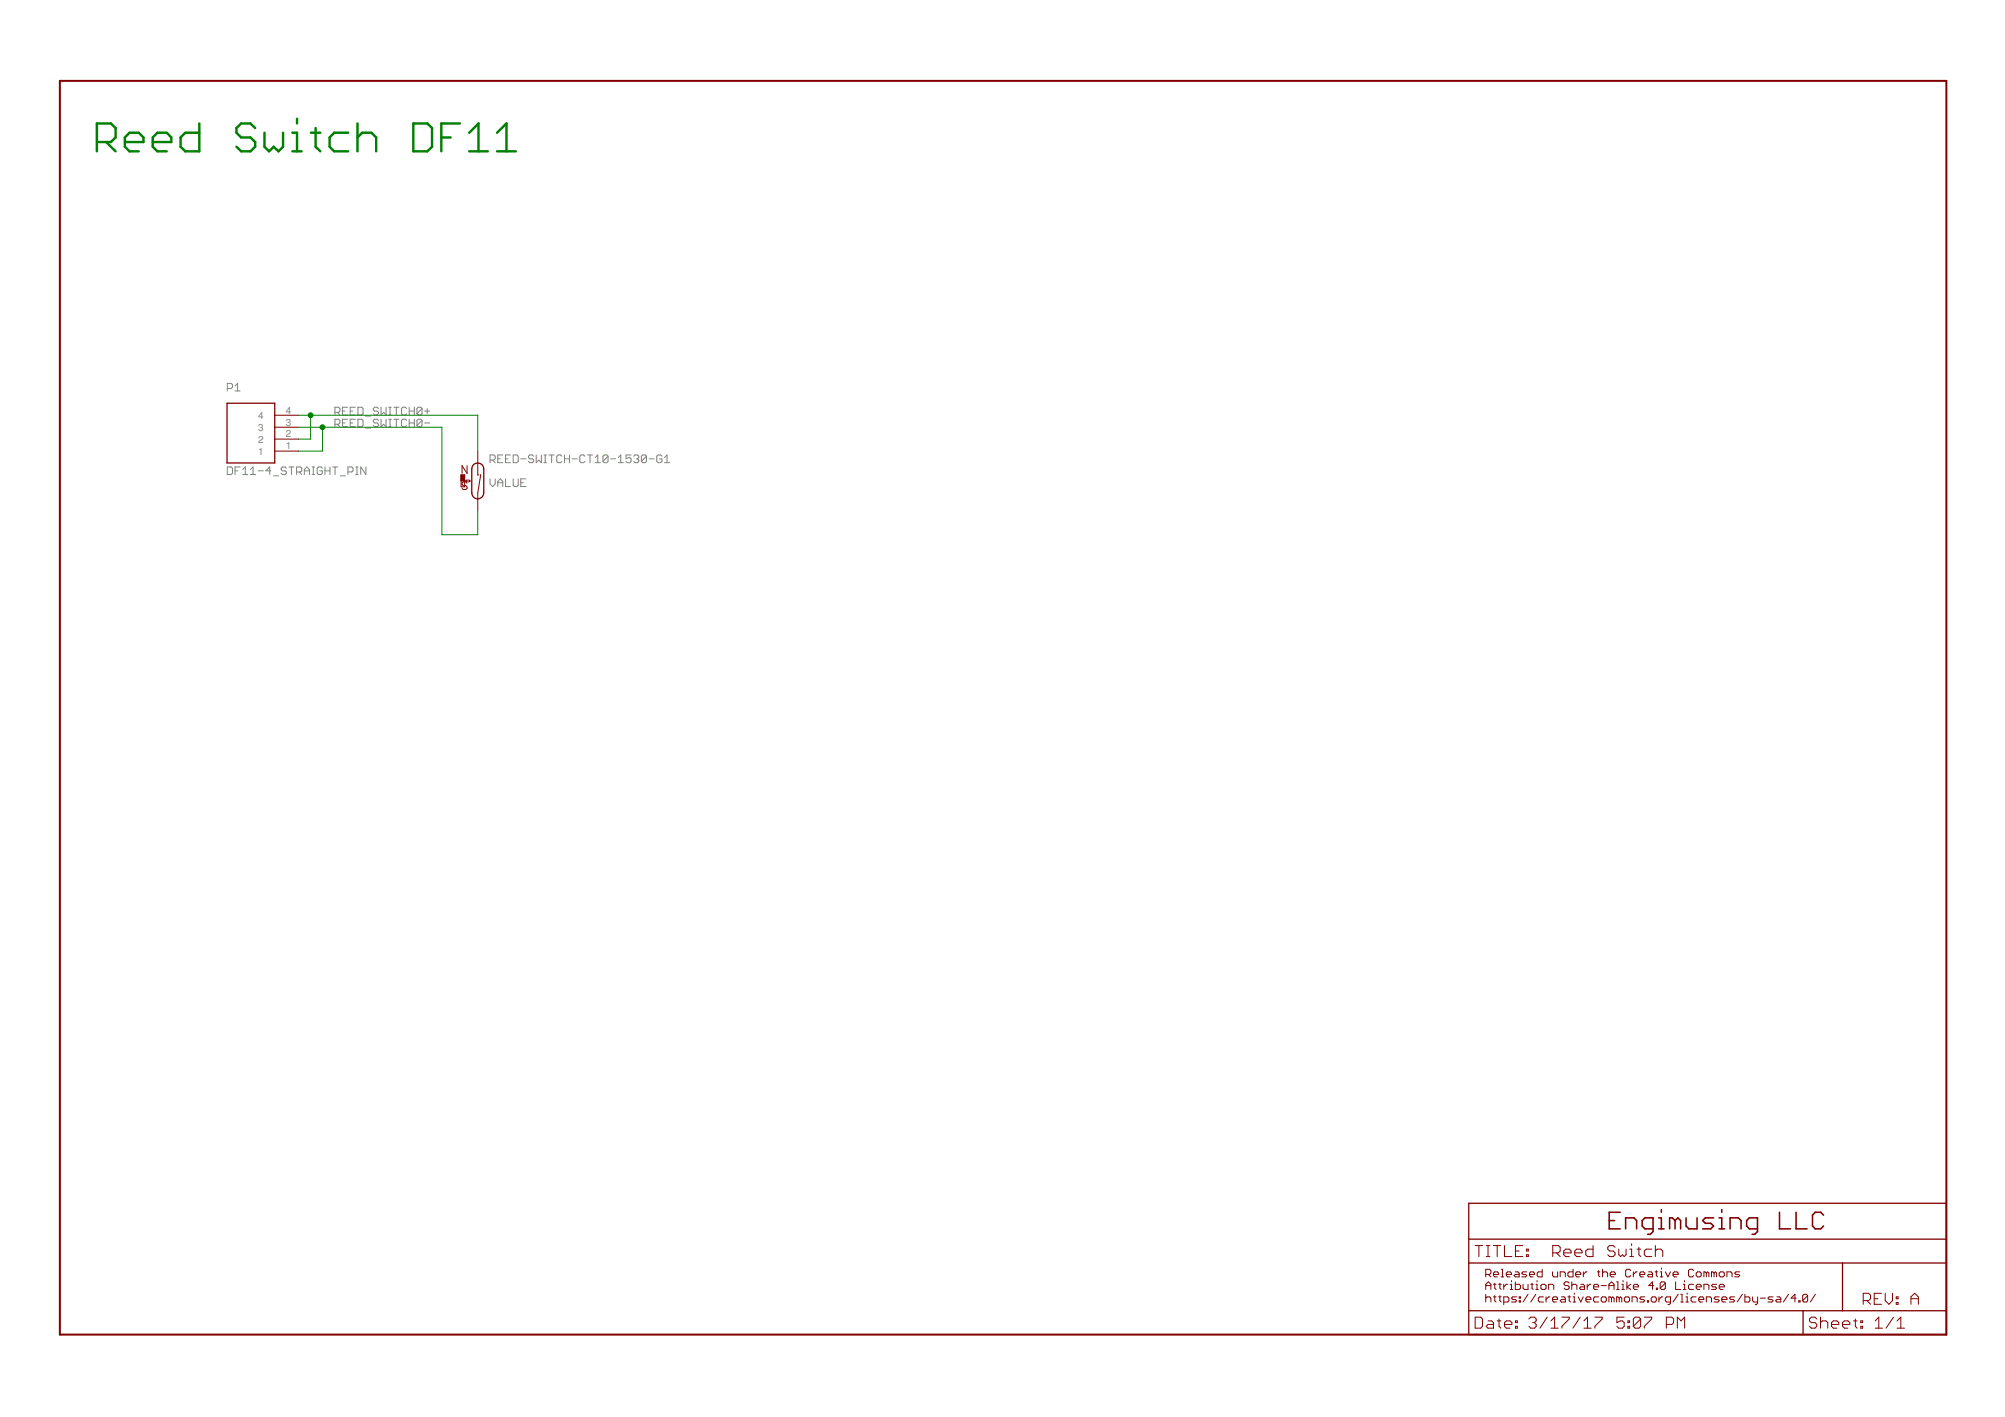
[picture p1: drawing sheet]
<svg xmlns="http://www.w3.org/2000/svg" width="297mm" height="210mm" viewBox="0 0 297 210" stroke-linecap="round" stroke-linejoin="round" font-family="sans-serif">
<defs><g id="words">
<g font-size="1.5" fill="#808080">
<text x="38.3" y="65.6">2</text>
<text x="38.3" y="63.8">3</text>
<text x="38.3" y="62">4</text>
<text x="42.3" y="64.8">2</text>
<text x="42.3" y="63">3</text>
<text x="42.3" y="61.3">4</text>
<text x="38.3" y="67.3">1</text>
<text x="42.3" y="66.6">1</text>
</g>
</g></defs>
<g fill="none" stroke="#808080" stroke-width=".15">
<path d="M33.7 57.6h.5l.2-.2v-.4l-.2-.2h-.5v1.1M34.8 57.2l.4-.4v1.1M34.8 57.9h.8M33.7 69.2h.5l.2 .2v.7l-.2 .2h-.5zM34.8 69.7h.4M35.6 69.2h-.8v1.1M36 70.3h.7M36 69.6l.3-.4v1.1M37.1 70.3h.8M37.1 69.6l.4-.4v1.1M38.2 69.7h.8M40.1 69.7h-.7l.6-.5v1.1"/>
<path d="M40.5 70.5h.8M42.4 69.4l-.2-.2h-.4l-.1 .2v.2l.1 .1h.4l.2 .2v.2l-.2 .2h-.4l-.1-.2M42.8 69.2h.8M43.2 69.2v1.1M43.9 69.9h.6l.2-.2v-.3l-.2-.2h-.6v1.1M44.3 69.9l.4 .4M45.1 69.7h.7M45.1 70.3v-.7l.4-.4 .3 .4v.7M46.2 70.3h.4M46.2 69.2h.4M46.4 69.2v1.1M47.8 69.4l-.2-.2h-.4l-.2 .2v.7l.2 .2h.4l.2-.2v-.4h-.4"/>
<path d="M48.1 69.7h.8M48.1 69.2v1.1M48.9 69.2v1.1M49.3 69.2h.7M49.6 61.1h.6l.2-.2v-.4l-.2-.2h-.6v1.2M49.6 62.8h.6l.2-.1v-.4l-.2-.2h-.6v1.1M49.6 69.2v1.1M50 61.1l.4 .4M50 62.8l.4 .4M50.4 70.5h.8M50.7 60.9h.4M50.7 62.7h.4"/>
<path d="M51.5 60.3h-.8v1.2h.8M51.5 62.1h-.8v1.1h.8M51.5 69.9h.6l.2-.2v-.3l-.2-.2h-.6v1.1M51.9 60.9h.4M51.9 62.7h.4M52.6 60.3h-.7v1.2h.7M52.6 62.1h-.7v1.1h.7M52.7 70.3h.4M52.7 69.2h.4M52.9 69.2v1.1M53 60.3h.6l.2 .2v.8l-.2 .2h-.6zM53 62.1h.6l.2 .2v.7l-.2 .2h-.6z"/>
<path d="M54.2 61.6h.7M54.2 63.4h.7M54.2 69.2v1.1l-.8-1.1v1.1M56.1 60.5l-.2-.2h-.4l-.2 .2v.2l.2 .2h.4l.2 .2v.2l-.2 .2h-.4l-.2-.2M56.1 62.3l-.2-.2h-.4l-.2 .2v.2l.2 .2h.4l.2 .1v.2l-.2 .2h-.4l-.2-.2M56.5 60.3v1.2l.3-.4 .4 .4v-1.2M56.5 62.1v1.1l.3-.4 .4 .4v-1.1M57.6 60.3h.4M57.6 61.5h.4M57.6 62.1h.4M57.6 63.2h.4M57.8 60.3v1.2"/>
<path d="M57.8 62.1v1.1M58.4 60.3h.7M58.4 62.1h.7M58.7 60.3v1.2M58.7 62.1v1.1M60.2 60.5l-.2-.2h-.3l-.2 .2v.8l.2 .2h.3l.2-.2M60.2 62.3l-.2-.2h-.3l-.2 .2v.7l.2 .2h.3l.2-.2M60.6 60.9h.8M60.6 60.3v1.2M60.6 62.1v1.1M60.6 62.7h.8M61.4 60.3v1.2"/>
<path d="M61.4 62.1v1.1M62.5 60.5l-.2-.2h-.3l-.2 .2v.8M62.5 60.5v.8l-.2 .2h-.3l-.2-.2M62.5 62.3l-.2-.2h-.3l-.2 .2v.7M62.5 62.3v.7l-.2 .2h-.3l-.2-.2M62.5 60.5l-.7 .8M62.5 62.3l-.7 .7M62.9 60.9h.8M62.9 62.7h.8M63.3 60.5v.8M72.6 68.2h.6l.2-.2v-.4l-.2-.2h-.6v1.1M72.6 70.9v.8l.4 .4 .4-.4v-.8"/>
<path d="M73 68.2l.4 .3M73.7 72.1v-.8l.4-.4 .4 .4v.8M73.7 68h.4M73.7 71.5h.8M74.5 67.4h-.8v1.1h.8M74.9 68h.3M74.9 70.9v1.2h.7M75.6 67.4h-.7v1.1h.7M76 67.4h.6l.2 .2v.7l-.2 .2h-.6zM76 70.9v1l.2 .2h.4l.2-.2v-1M77.2 68h.7M77.2 71.5h.3"/>
<path d="M77.9 70.9h-.7v1.2h.7M79.1 67.6l-.2-.2h-.4l-.2 .2v.2l.2 .2h.4l.2 .2v.1l-.2 .2h-.4l-.2-.2M79.4 67.4v1.1l.4-.3 .4 .3v-1.1M80.6 67.4h.4M80.6 68.5h.4M80.8 67.4v1.1M81.3 67.4h.8M81.7 67.4v1.1M83.2 67.6l-.1-.2h-.4l-.2 .2v.7l.2 .2h.4l.1-.2M83.6 68h.8M83.6 67.4v1.1M84.4 67.4v1.1"/>
<path d="M84.8 68h.7M86.7 67.6l-.2-.2h-.4l-.2 .2v.7l.2 .2h.4l.2-.2M87 67.4h.8M87.4 67.4v1.1M88.2 68.5h.7M88.2 67.8l.4-.4v1.1M90.1 67.6l-.2-.2h-.4l-.2 .2v.7M90.1 67.6v.7l-.2 .2h-.4l-.2-.2M90.1 67.6l-.8 .7M90.5 68h.7M91.6 68.5h.8M91.6 67.8l.4-.4v1.1"/>
<path d="M93.5 67.4h-.7v.6l.3-.2h.2l.2 .2v.3l-.2 .2h-.4l-.1-.2M93.9 67.6l.2-.2h.3l.2 .2v.2l-.2 .2M94.3 68h.1M94.4 68l.2 .2v.1l-.2 .2h-.3l-.2-.2M95.8 67.6l-.2-.2h-.4l-.2 .2v.7M95.8 67.6v.7l-.2 .2h-.4l-.2-.2M95.8 67.6l-.8 .7M96.2 68h.7M98.1 67.6l-.2-.2h-.4l-.2 .2v.7l.2 .2h.4l.2-.2v-.3h-.4M98.4 68.5h.8M98.4 67.8l.4-.4v1.1"/>
</g>
<path d="M8.9 12h279.5v185.7h-279.5z" fill="none" stroke="#800000" stroke-width=".3"/>
<path d="M68.3 70.4h.5v.8h-.5z" fill="#800000" stroke="#800000" stroke-width=".15"/>
<g fill="none" stroke="#800000" stroke-width=".15">
<path d="M40.7 66.8h3.5M40.7 65h3.5M40.7 63.3h3.5M40.7 61.5h3.5M68.3 70.4h.5v1.7h-.5zM69 71.2h.6M69 71.2l.2 .2M69.2 71.1l-.2 .1M69.2 69v1.1l-.7-1.1v1.1M69.2 71.6l-.2-.2h-.4l-.1 .2v.2l.1 .1h.4l.2 .2v.2l-.2 .2h-.4l-.1-.2M69.4 71.1l.2 .1M69.6 71.2l-.2 .2"/>
<path d="M70.8 66.8v3.6h.2M71.2 70.3l-.4 2.7v2.6M218.5 195.1h.9l.2 .3v1.1l-.2 .2h-.9zM218.5 184.5h1.1M219.1 184.5v1.6M220.1 192.3l.2-.2h.4l.2 .2v.6M220.1 188.8h.6l.2-.2v-.4l-.2-.2h-.6v1.1M220.1 191v-.8l.4-.3 .4 .3v.8M220.1 191.7v1.2M220.1 190.4h.8M220.2 184.5h.5M220.2 186.1h.5"/>
<path d="M220.5 195.7h.5l.3 .2v.8h-.8l-.3-.2 .3-.3h.8M220.5 184.5v1.6M220.5 188.8l.4 .3M221.3 188.8h.7v-.2l-.2-.2h-.4l-.1 .2v.4l.1 .1h.4M221.3 192.1h.3M221.3 184.5h1.1M221.3 190.2h.3M221.4 190.1v.7l.2 .2M221.4 191.9v.8l.2 .2M221.8 195.7h.6M221.8 184.5v1.6M222 192.1h.4"/>
<path d="M222 190.2h.4M222.1 195.4v1.1l.3 .2M222.2 190.1v.7l.2 .2M222.2 191.9v.8l.2 .2M222.4 188h.2v1.1M222.4 189.1h.4M222.8 192.9h.6l.1-.2v-.4l-.1-.2h-.6v1.2M222.8 190.2v.8M222.9 196.2h1.1v-.3l-.3-.2h-.5l-.3 .2v.6l.3 .2h.5M222.9 184.5v1.6h1.1M223.2 188.8h.7v-.2l-.2-.2h-.3l-.2 .2v.4l.2 .1h.3M223.4 190.2h-.2l-.4 .4"/>
<path d="M223.7 190.2h.2v.8M223.7 191h.4M223.9 189.7v.2M224.5 188.4h.4l.2 .2v.5h-.6l-.2-.1 .2-.2h.6M224.5 189.9v1.1h.6l.2-.2v-.4l-.2-.2h-.6M224.5 196.5h.3v.2h-.3zM224.5 195.7h.3v.2h-.3zM224.5 185.3h.6M224.7 192.1h-.6l-.2 .2 .2 .2h.4l.2 .2-.2 .2h-.6M225.1 192.7h.2v.2h-.2zM225.1 192.1h.2v.2h-.2zM225.6 184.5h-1.1v1.6h1.1"/>
<path d="M225.6 190.2v.6l.2 .2h.6v-.8M226.1 185.9h.3v.2h-.3zM226.1 185h.3v.3h-.3zM226.2 188.4h-.6l-.2 .2 .2 .2h.4l.2 .2-.2 .1h-.6M226.4 191.7l-.8 1.2M226.5 195.4l.3-.3h.5l.3 .3v.3l-.3 .2M226.6 188.8h.7v-.2l-.2-.2h-.3l-.2 .2v.4l.2 .1h.3M226.8 190.2h.3M227 190.1v.7l.1 .2M227.1 195.9h.2M227.3 195.9l.3 .3v.3l-.3 .2h-.5l-.3-.2M227.5 191.7l-.7 1.2"/>
<path d="M227.5 190.2h.2v.8M227.5 191h.4M227.7 189.7v.2M228.5 188v1.1h-.6l-.2-.1v-.4l.2-.2h.6M228.5 190.2h.4l.1 .2v.4l-.1 .2h-.4l-.2-.2v-.4zM228.7 192.1h-.6l-.2 .2v.4l.2 .2h.6M229 192.1v.8M229.2 195.1l-1.1 1.6M229.4 191v-.8h.6l.2 .2v.6M229.6 192.1h-.2l-.4 .4M229.8 196.7h1M229.8 195.7l.5-.6v1.6"/>
<path d="M230 192.5h.8v-.2l-.2-.2h-.4l-.2 .2v.4l.2 .2h.4M230 188.4v.6l.2 .1h.6v-.7M230 185.6h.9l.2-.3v-.5l-.2-.3h-.9v1.6M230.6 185.6l.5 .5M231.1 189.1v-.7h.6l.2 .2v.5M231.3 192.1h.4l.2 .2v.6h-.6l-.2-.2 .2-.2h.6M231.4 195.1h1.1v.3l-1.1 1.1v.2M231.7 185.6h1v-.3l-.2-.3h-.6l-.2 .3v.6l.2 .2h.6M232.3 192.1h.4M232.5 190.1l-.2-.2h-.4l-.2 .2v.1l.2 .2h.4l.2 .2v.2l-.2 .2h-.4l-.2-.2M232.5 191.9v.8l.2 .2M232.9 190.4l.1-.2h.4l.2 .2v.6"/>
<path d="M232.9 189.9v1.1M233 192.1h.2v.8M233 188v1.1h-.5l-.2-.1v-.4l.2-.2h.5M233 192.9h.4M233.2 191.5v.2M233.3 185.6h1.1v-.3l-.3-.3h-.5l-.3 .3v.6l.3 .2h.5M233.4 188.8h.8v-.2l-.2-.2h-.4l-.2 .2v.4l.2 .1h.4M233.8 192.1l.4 .8 .3-.8M234.1 195.1l-1.1 1.6M234.2 190.2h.4l.1 .2v.6h-.5l-.2-.2 .2-.2h.5M234.6 188.4v.7M234.7 196.7h1"/>
<path d="M234.7 195.7l.5-.6v1.6M234.9 192.5h.8v-.2l-.2-.2h-.4l-.2 .2v.4l.2 .2h.4M235.1 188.4h-.2l-.3 .4M235.1 190.2v.8M235.7 190.2h-.2l-.4 .4M236 184.5v1.6h-.8l-.3-.2v-.6l.3-.3h.8M236.1 190.6h.7v-.2l-.2-.2h-.3l-.2 .2v.4l.2 .2h.3M236.3 195.1h1.1v.3l-1.1 1.1v.2M236.6 188.4h.4M236.8 192.1h-.5l-.2 .2v.4l.2 .2h.5M236.8 188.2v.8l.2 .1M237.2 190.4h.8"/>
<path d="M237.4 192.1h.4l.2 .2v.4l-.2 .2h-.4l-.2-.2v-.4zM237.4 188.6l.2-.2h.4l.2 .2v.5M237.4 188v1.1M238.4 190.4h.7M238.4 191v-.8l.3-.3 .4 .3v.8M238.5 188.8h.8v-.2l-.2-.2h-.4l-.2 .2v.4l.2 .1h.4M238.7 192.3l-.2-.2h-.1v.8M238.7 192.3l.2-.2 .2 .2v.6M238.7 192.3v.6M239.3 184.8l-.3-.3h-.5l-.3 .3v.2l.3 .3h.5l.3 .3v.3l-.3 .2h-.5l-.3-.2M239.5 191h.4M239.5 189.9h.2v1.1"/>
<path d="M239.8 185v.9l.3 .2 .3-.2 .2 .2 .3-.2v-.9M239.9 192.3l-.2-.2h-.2v.8M239.9 192.3v.6M239.9 192.3l.2-.2 .2 .2v.6M240.3 190.2h.2v.8M240.3 191h.3M240.5 189.7v.2M240.6 195.1h-1.1v.8l.6-.2h.2l.3 .2v.6l-.3 .2h-.5l-.3-.2M240.6 192.3l.2-.2h.4l.2 .2v.4l-.2 .2h-.4l-.2-.2zM241 189.9v1.1M241.2 196.5h.2v.2h-.2zM241.2 195.7h.2v.2h-.2z"/>
<path d="M241.4 186.1h.6M241.4 185h.3v1.1M241.6 188.2l-.2-.2h-.4l-.2 .2v.8l.2 .1h.4l.2-.1M241.6 190.2l-.6 .4 .6 .4M241.7 184.2v.3M241.8 192.9v-.8h.6l.1 .2v.6M242 188.4v.7M242 190.6h.7v-.2l-.2-.2h-.3l-.2 .2v.4l.2 .2h.3M242.5 185h.6M242.5 188.4h-.1l-.4 .4M242.8 184.8v1.1l.3 .2M242.9 188.8h.8v-.2l-.2-.2h-.4l-.2 .2v.4l.2 .1h.4"/>
<path d="M243.1 195.4v1.1l-.3 .2h-.5l-.3-.2M243.1 195.4l-.3-.3h-.5l-.3 .3v1.1M243.1 195.4l-1.1 1.1M243.6 195.1h1.1v.3l-1.1 1.1v.2M243.7 192.1h-.6l-.2 .2 .2 .2h.4l.2 .2-.2 .2h-.6M244.1 192.7h.1v.2h-.1zM244.2 188.4h.4l.2 .2v.5h-.6l-.1-.1 .1-.2h.6M244.7 185h-.8l-.3 .3v.6l.3 .2h.8M244.8 192.1h.4l.2 .2v.4l-.2 .2h-.4l-.2-.2v-.4zM245 190.4h-.7l.5-.5v1.1M245.2 188.4h.4M245.2 185.3l.3-.3h.6l.2 .3v.8"/>
<path d="M245.2 184.5v1.6M245.4 188.2v.8l.2 .1M245.4 190.8h.2v.2h-.2zM245.8 192.1v.8M246 189.1h.3M246 188.4h.1v.7M246.1 187.8v.2M246.3 192.1h-.2l-.3 .4M246.7 188.4l.4 .7 .4-.7M246.7 190.1v.7l-.2 .2h-.4l-.1-.2M246.7 190.1l-.2-.2h-.4l-.1 .2v.7M246.7 190.1l-.7 .7"/>
<path d="M246.9 196.2h.8l.2-.3v-.5l-.2-.3h-.8v1.6M247.5 192.9h-.6l-.2-.2v-.4l.2-.2h.6v1l-.2 .2h-.2M247.9 188.8h.7v-.2l-.2-.2h-.3l-.2 .2v.4l.2 .1h.3M248.2 189.9v1.1h.8M248.5 196.7v-1.6l.5 .6 .6-.6v1.6M248.6 191.7l-.7 1.2M249 192.9h.4M249 191.7h.2v1.2M249.4 190.2h.2v.8M249.4 191h.4M249.6 189.7v.2M249.8 192.1h.2v.8"/>
<path d="M249.8 192.9h.3M250 191.5v.2M250.9 188.2l-.2-.2h-.4l-.2 .2v.8l.2 .1h.4l.2-.1M250.9 190.2h-.6l-.2 .2v.4l.2 .2h.6M251.3 192.1h-.6l-.2 .2v.4l.2 .2h.6M251.3 188.6l.2-.2h.3l.2 .2v.4l-.2 .1h-.3l-.2-.1zM251.3 190.6h.7v-.2l-.2-.2h-.3l-.2 .2v.4l.2 .2h.3M251.7 192.5h.7v-.2l-.2-.2h-.3l-.2 .2v.4l.2 .2h.3M252.4 191v-.8h.6l.2 .2v.6M252.8 192.9v-.8h.6l.2 .2v.6M252.8 188.6l-.2-.2h-.2v.7M252.8 188.6v.5"/>
<path d="M252.8 188.6l.2-.2 .2 .2v.5M253.9 188.6l-.2-.2h-.1v.7M253.9 188.6v.5M253.9 188.6l.2-.2 .2 .2v.5M254.3 190.2h-.6l-.1 .2 .1 .2h.4l.2 .2-.2 .2h-.5M254.7 192.1h-.6l-.2 .2 .2 .2h.4l.2 .2-.2 .2h-.6M254.7 188.6l.2-.2h.4l.2 .2v.4l-.2 .1h-.4l-.2-.1zM254.7 190.6h.8v-.2l-.2-.2h-.4l-.2 .2v.4l.2 .2h.4M255.1 192.5h.7v-.2l-.1-.2h-.4l-.2 .2v.4l.2 .2h.4M255.8 189.1v-.7h.6l.2 .2v.5M257 192.1h-.6l-.2 .2 .2 .2h.4l.2 .2-.2 .2h-.6M257.7 188.4h-.5l-.2 .2 .2 .2h.4l.1 .2-.1 .1h-.6"/>
<path d="M258.1 191.7l-.7 1.2M258.5 191.7v1.2h.6l.1-.2v-.4l-.1-.2h-.6M259.7 192.1v.6l.1 .2h.6M260.4 192.1v1l-.2 .2h-.2M260.8 192.3h.7M262.7 192.1h-.6l-.2 .2 .2 .2h.4l.2 .2-.2 .2h-.6M263.2 192.1h.4l.2 .2v.6h-.6l-.1-.2 .1-.2h.6M265 191.7l-.8 1.2M266.1 192.3h-.8l.6-.6v1.2M266.5 192.7h.2v.2h-.2zM267.8 191.9v.8l-.2 .2h-.3l-.2-.2M267.8 191.9l-.2-.2h-.3l-.2 .2v.8"/>
<path d="M267.8 191.9l-.7 .8M268.9 191.7l-.7 1.2M269.2 195.4l-.3-.3h-.5l-.3 .3v.3l.3 .2h.5l.3 .3v.3l-.3 .2h-.5l-.3-.2M269.7 195.9l.3-.2h.5l.3 .2v.8M269.7 195.1v1.6M271.3 196.2h1.1v-.3l-.3-.2h-.5l-.3 .2v.6l.3 .2h.5M273 196.2h1v-.3l-.2-.2h-.6l-.2 .2v.6l.2 .2h.6M274.6 195.7h.5M274.9 195.4v1.1l.2 .2M275.7 196.5h.2v.2h-.2zM275.7 195.7h.2v.2h-.2zM276 192.7h.8l.3-.3v-.5l-.3-.3h-.8v1.6"/>
<path d="M276.6 192.7l.5 .5M277.7 192.4h.5M277.8 196.7h1.1M277.8 195.7l.5-.6v1.6M278.7 191.6h-1v1.6h1M279.3 191.6v1.1l.5 .5 .6-.5v-1.1M280.5 195.1l-1.1 1.6M280.9 192.9h.3v.3h-.3zM280.9 192.1h.3v.3h-.3zM281.1 196.7h1.1M281.1 195.7l.5-.6v1.6M283.1 192.4h1.1"/>
<path d="M283.1 193.2v-1.1l.6-.5 .5 .5v1.1"/>
</g>
<path d="M33.6 59.7h7.1v8.9h-7.1zM70.2 68.8a.9 .9 0 0 1 .9-.1 .9 .9 0 0 1 .6 .8v3.5a.89 .89 0 0 1-.9 .9 .89 .89 0 0 1-.9-.9v-3.5zM217.6 178.2h70.8v19.5h-70.8zM217.6 187.1h70.8M217.6 194.2h70.8M217.6 183.6h70.8M267.1 194.2v3.5M273 187.1v7.1" fill="none" stroke="#800000" stroke-width=".19"/>
<g fill="none" stroke="#800000" stroke-width=".23">
<path d="M240 179.6h-1.6v2.4h1.6M246.1 179.2v.4M255.1 179.2v.4M263.6 179.6v2.4h1.7M266.1 179.6v2.4h1.6M238.4 180.8h.8M240.8 182v-1.6h1.3l.4 .4v1.2M244.9 182h-1.2l-.4-.4v-.8l.4-.4h1.2v2l-.4 .4h-.4M245.7 182h.8M245.7 180.4h.4v1.6M248.2 180.8l-.4-.4h-.4v1.6M248.2 180.8v1.2"/>
<path d="M248.2 180.8l.4-.4 .4 .4v1.2M249.8 180.4v1.2l.4 .4h1.2v-1.6M253.9 180.4h-1.3l-.4 .4 .4 .4h.8l.5 .4-.5 .4h-1.2M254.7 182h.8M254.7 180.4h.4v1.6M256.3 182v-1.6h1.2l.4 .4v1.2M260.4 182h-1.2l-.4-.4v-.8l.4-.4h1.2v2l-.4 .4h-.4M270.2 180l-.5-.4h-.8l-.4 .4v1.6l.4 .4h.8l.5-.4"/>
</g>
<g fill="none" stroke="#008000" stroke-width=".36">
<path d="M29.5 18.3v4.1h-2l-.7-.7v-1.3l.7-.7h2M37.8 19l-.7-.7h-1.4l-.7 .7v.7l.7 .7h1.4l.7 .6v.7l-.7 .7h-1.4l-.7-.7M39.2 19.7v2l.7 .7 .7-.7 .7 .7 .6-.7v-2M43.3 19.7h.7v2.7M44 17.6v.7M46.1 19.7h1.4M46.8 19v2.7l.7 .7M51.6 19.7h-2.1l-.7 .7v1.3l.7 .7h2.1M53 18.3v4.1M61.2 18.3h2.1l.7 .7v2.7l-.7 .7h-2.1zM68.1 18.3h-2.7v4.1M69.5 19.7l1.4-1.4v4.1"/>
<path d="M73.6 19.7l1.4-1.4v4.1M14.4 21h2l.7-.6v-1.4l-.7-.7h-2v4.1M15.7 21l1.4 1.4M18.5 21h2.8v-.6l-.7-.7h-1.4l-.7 .7v1.3l.7 .7h1.4M22.6 21h2.8v-.6l-.7-.7h-1.4l-.7 .7v1.3l.7 .7h1.4M43.3 22.4h1.4M53 20.4l.7-.7h1.3l.7 .7v2M65.4 20.4h1.4M69.5 22.4h2.8M73.6 22.4h2.8"/>
</g>
<path d="M44.2 61.5h26.6v5.3M44.2 63.3h21.3v15.9h5.3v-3.6M46 61.5v3.5h-1.8M47.8 63.3v3.5h-3.6" fill="none" stroke="#008000" stroke-width=".15"/>
<g fill="#008000" stroke="#008000" stroke-width=".15">
<circle cx="46" cy="61.5" r=".36"/>
<circle cx="47.8" cy="63.3" r=".36"/>
</g>
<use href="#words"/>
</svg>
